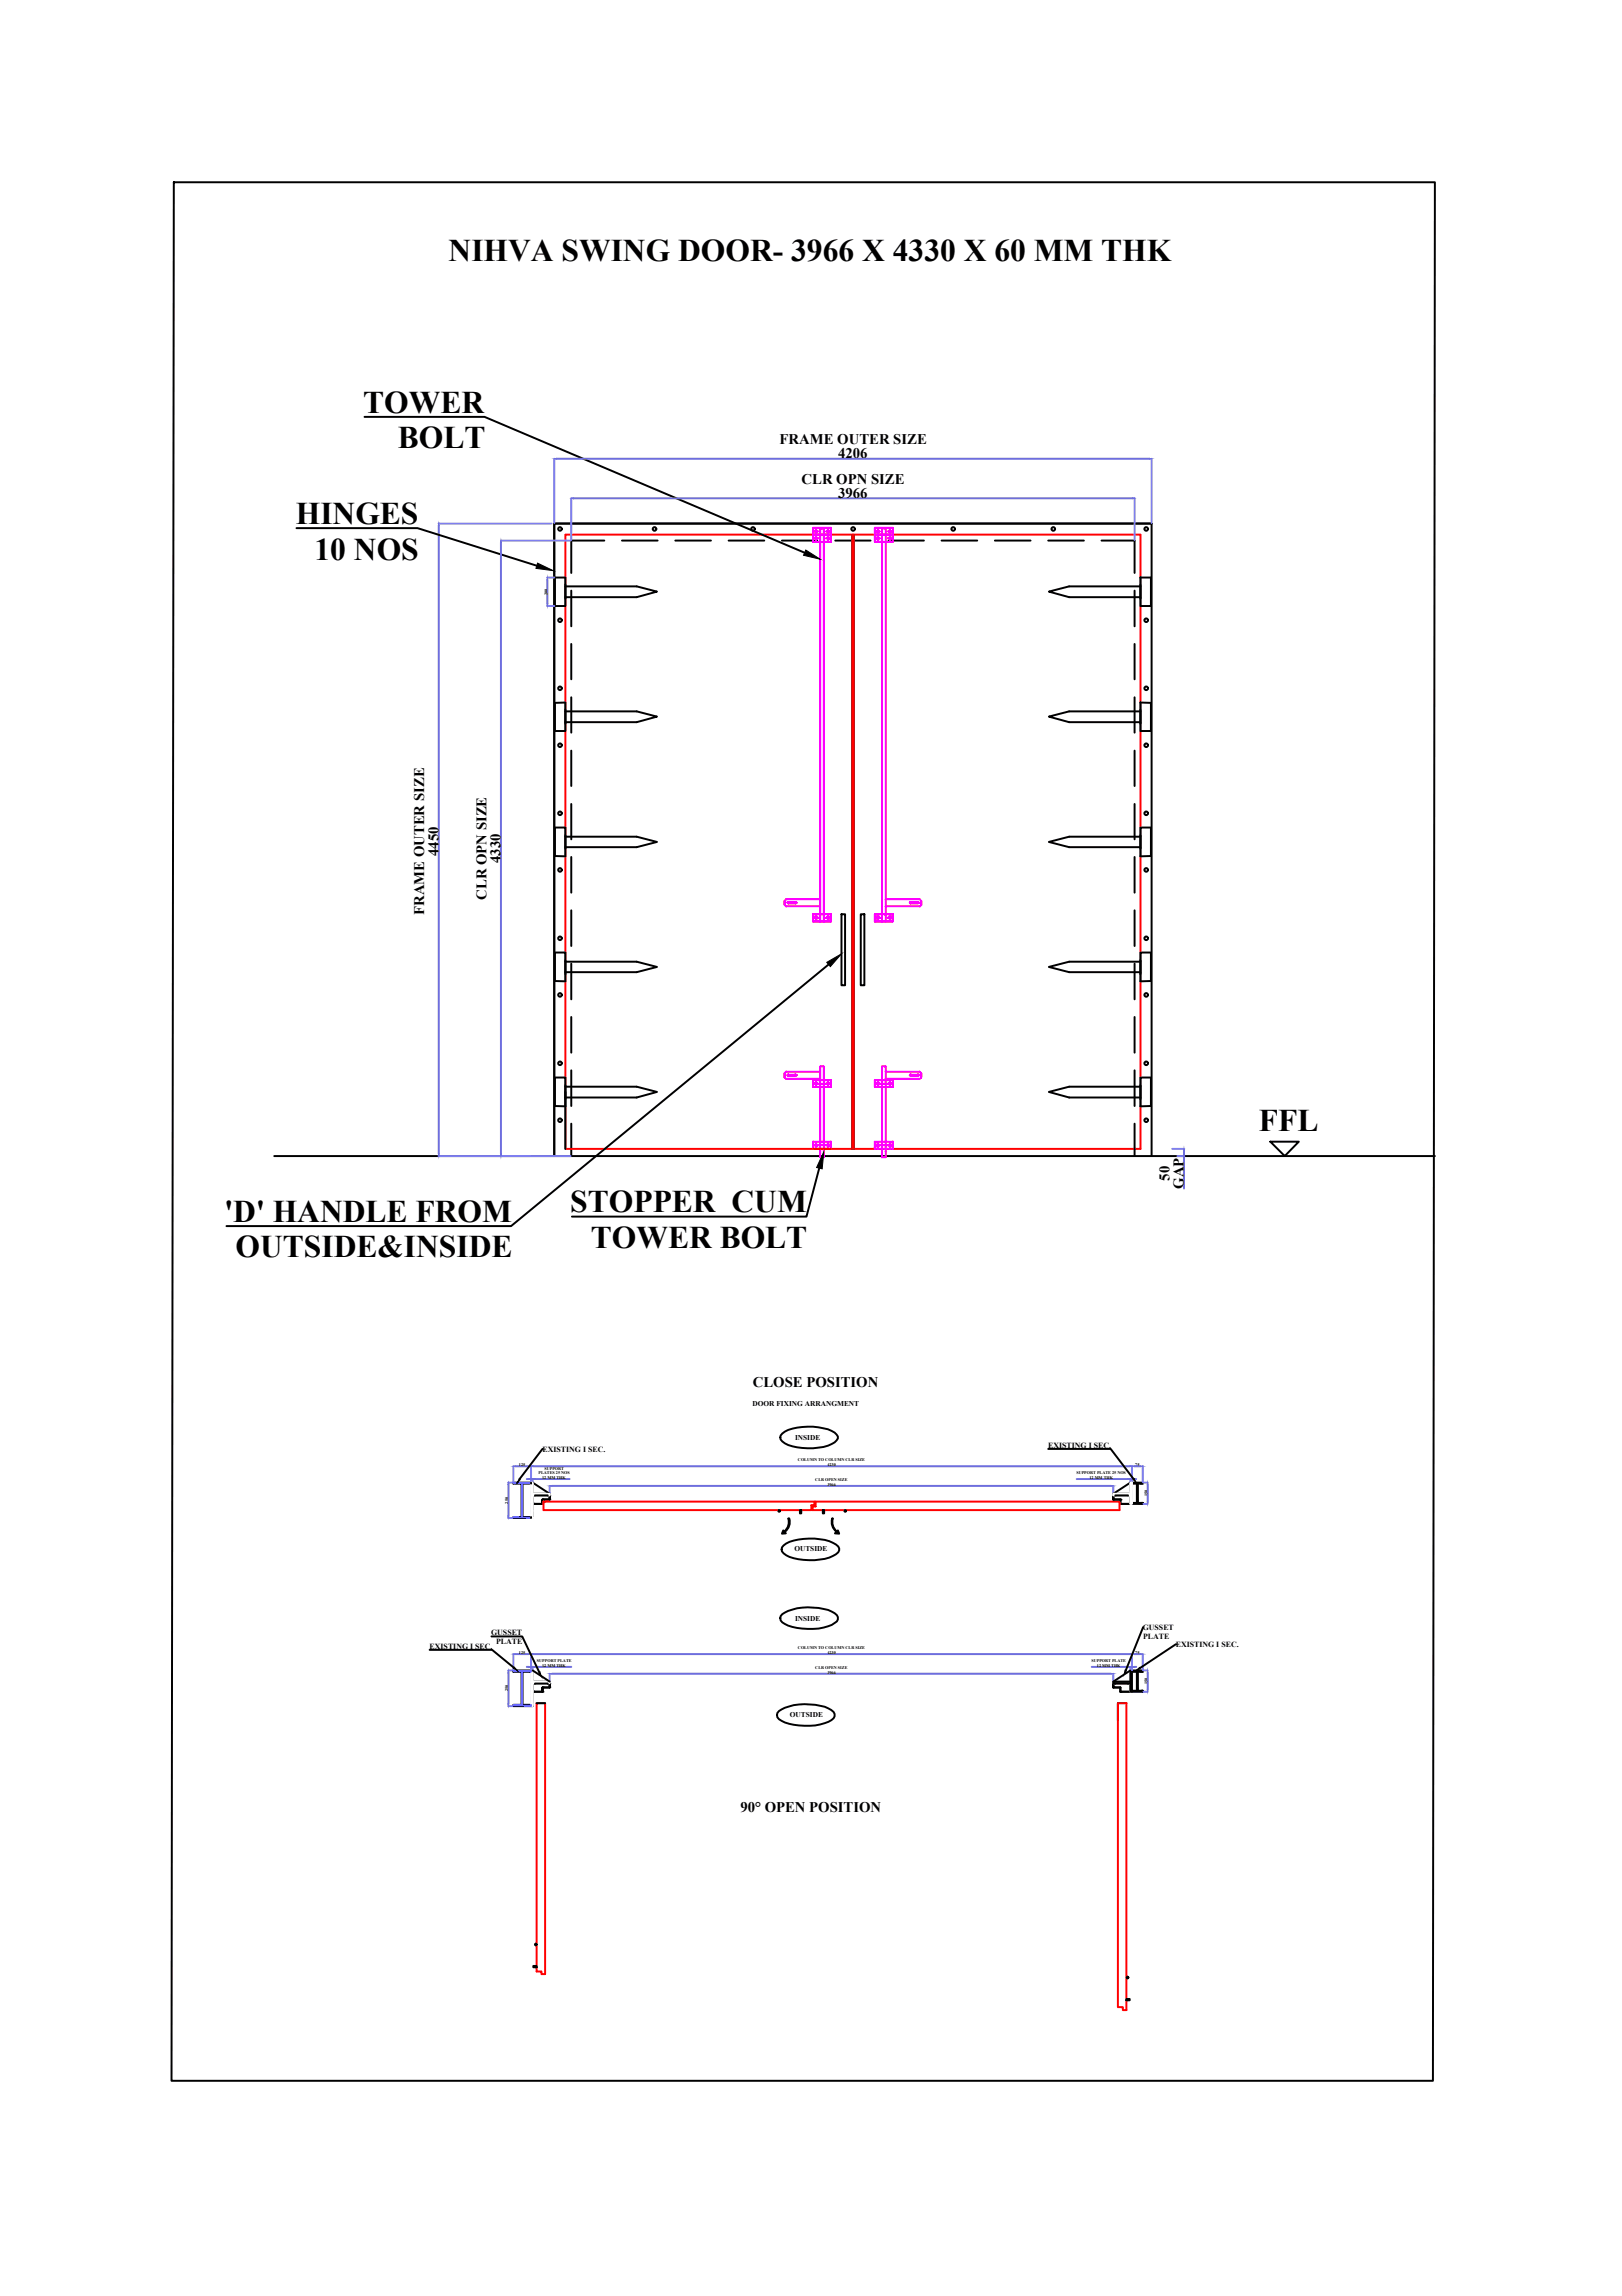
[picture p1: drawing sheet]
<svg xmlns="http://www.w3.org/2000/svg" width="210mm" height="297mm" viewBox="0 0 210 297" stroke-linecap="round" stroke-linejoin="round" font-family="sans-serif">
<defs><g id="words">
<g font-size="4.1">
<text x="58.1" y="33.8">NIHVA SWING DOOR- 3966 X 4330 X 60 MM THK</text>
<text x="47" y="53.4">TOWER</text>
<text x="51.5" y="58">BOLT</text>
<text x="38.3" y="67.8">HINGES</text>
<text x="40.7" y="72.4">10 NOS</text>
<text x="162.9" y="146.3">FFL</text>
<text x="29.1" y="158.1">'D' HANDLE FROM</text>
<text x="73.8" y="156.8">STOPPER CUM</text>
<text x="76.5" y="161.4">TOWER BOLT</text>
<text x="30.5" y="162.6">OUTSIDE&amp;INSIDE</text>
</g>
<g font-size="1.9">
<text x="100.9" y="57.5">FRAME OUTER SIZE</text>
<text x="108.5" y="59.3">4206</text>
<text x="103.7" y="62.6">CLR OPN SIZE</text>
<text x="108.5" y="64.4">3966</text>
<text x="56.7" y="110.7" transform="rotate(-90 56.7 110.7)">4450</text>
<text x="64.8" y="111.6" transform="rotate(-90 64.8 111.6)">4330</text>
<text x="54.9" y="118.4" transform="rotate(-90 54.9 118.4)">FRAME OUTER SIZE</text>
<text x="63" y="116.4" transform="rotate(-90 63 116.4)">CLR OPN SIZE</text>
<text x="151.4" y="152.7" transform="rotate(-90 151.4 152.7)">50</text>
<text x="153.2" y="153.8" transform="rotate(-90 153.2 153.8)">GAP</text>
<text x="97.4" y="179.5">CLOSE POSITION</text>
<text x="95.8" y="234.4">90° OPEN POSITION</text>
</g>
<g font-size="1">
<text x="97.4" y="181.9">DOOR FIXING ARRANGMENT</text>
<text x="70.2" y="187.8">EXISTING I SEC.</text>
<text x="102.9" y="186.3">INSIDE</text>
<text x="135.7" y="187.3">EXISTING I SEC.</text>
<text x="102.8" y="200.7">OUTSIDE</text>
<text x="102.9" y="209.7">INSIDE</text>
<text x="55.6" y="213.3">EXISTING I SEC.</text>
<text x="63.6" y="211.6">GUSSET</text>
<text x="64.2" y="212.7">PLATE</text>
<text x="147.9" y="210.9">GUSSET</text>
<text x="147.9" y="212">PLATE</text>
<text x="152.2" y="213.1">EXISTING I SEC.</text>
<text x="102.2" y="222.1">OUTSIDE</text>
</g>
<g font-size=".5">
<text x="70.8" y="77" transform="rotate(-90 70.8 77)">200</text>
<text x="67.2" y="189.7">125</text>
<text x="69.7" y="190.8">PLATES 25 NOS</text>
<text x="70.2" y="191.3">12 MM THK</text>
<text x="70.5" y="190.1">SUPPORT</text>
<text x="103.3" y="189.1">COLUMN TO COLUMN CLR SIZE</text>
<text x="105.5" y="191.6">CLR OPEN SIZE</text>
<text x="107.1" y="189.7">4230</text>
<text x="139.3" y="190.8">SUPPORT PLATE 25 NOS</text>
<text x="141" y="191.3">12 MM THK</text>
<text x="146.9" y="189.7">75</text>
<text x="65.8" y="194.5" transform="rotate(-90 65.8 194.5)">250</text>
<text x="107.1" y="192.2">3966</text>
<text x="148.5" y="193.6" transform="rotate(-90 148.5 193.6)">150</text>
<text x="67.2" y="214">125</text>
<text x="69.5" y="215.1">SUPPORT PLATE</text>
<text x="70.2" y="215.6">12 MM THK</text>
<text x="103.3" y="213.4">COLUMN TO COLUMN CLR SIZE</text>
<text x="105.5" y="215.9">CLR OPEN SIZE</text>
<text x="107.1" y="214">4230</text>
<text x="141.2" y="215.1">SUPPORT PLATE</text>
<text x="142" y="215.6">12 MM THK</text>
<text x="146.9" y="214">75</text>
<text x="65.8" y="218.8" transform="rotate(-90 65.8 218.8)">250</text>
<text x="107.1" y="216.5">3966</text>
<text x="148.5" y="217.9" transform="rotate(-90 148.5 217.9)">150</text>
</g>
</g></defs>
<!-- layer: 0 -->
<g fill="none" stroke="#000" stroke-width=".25">
<path d="M47.2 53.9h15.5l41.4 17.6M38.4 68.3h15.6l15.5 4.9M71.7 67.7v81.9v-81.9h77.3zM73.2 75.6v1.9M73.9 76.4v4.6M78.2 69.9h-4.3v4.2M80.5 69.9h4.6M82.4 75.9l2.6 .6-2.6 .8h-9.2M87.4 69.9h4.6M94.3 69.9h4.6M101.2 69.9h4.6M108.1 69.9h4.6"/>
<path d="M115 69.9h4.6M121.8 69.9h4.7M128.7 69.9h4.7M135.7 69.9h4.6M138.4 75.9l-2.7 .6 2.7 .8h9.2M142.6 69.9h4.2v4.2M146.8 76.4v4.6M147.6 75.6v1.9M149 67.7v81.9M73.2 91.8v1.8M73.9 83.3v4.6M73.9 90.2v4.6"/>
<path d="M73.9 97.1v4.6M82.4 92l2.6 .7-2.6 .7h-9.2M138.4 92l-2.7 .7 2.7 .7h9.2M146.8 83.3v4.6M146.8 90.2v4.6M146.8 97.1v4.6M147.6 91.8v1.8M73.2 108.2h9.2l2.6 .7-2.6 .7M73.2 108v1.8M73.9 104v4.6M73.9 110.9v4.6M73.9 117.8v4.6"/>
<path d="M108.9 118.3h.5v9.2h-.5zM111.4 118.3h.5v9.2h-.5zM146.8 104v4.6M146.8 110.9v4.6M146.8 117.8v4.6M147.6 108.2h-9.2l-2.7 .7 2.7 .7M147.6 108v1.8M73.2 124.4h9.2l2.6 .7-2.6 .7M73.2 124.2v1.8M73.9 124.7v4.6M73.9 131.6v4.6M73.9 138.5v4.6"/>
<path d="M107.2 124.8l-41.1 33.8h-36.8M146.8 124.7v4.6M146.8 131.6v4.6M146.8 138.5v4.6M147.6 124.4h-9.2l-2.7 .7 2.7 .7M147.6 124.2v1.8M73.2 140.6h9.2l2.6 .7-2.6 .7M73.2 140.4v8.2M73.9 145.4v4.2M106 151.1l-1.6 6.3h-30.4M146.8 145.4v4.2M147.6 140.6h-9.2l-2.7 .7 2.7 .7"/>
<path d="M147.6 140.4v1.8M164.4 147.7h3.7l-1.8 1.9zM68.7 191.8v.1M68.7 196.3v.1M68.9 193.1v.9M68.9 191.8l2.2 1.5M69 194.6h.1M69 194.5h.1M69 193.5h.2zM69 193.5h.1M69 193.5v1M69 194.6h1.2"/>
<path d="M69.2 193.5h1.7M70.2 194h.9v-.3v.3h-.9M70.2 194h.1M70.2 194.5v-.5v.6M70.2 194.6h.1M70.2 187.5l-3 3.8M70.9 193.5h.1M71.1 194h.1M71.1 193.5h-.2h.2v.2v-.2M71.1 193.5h.1M101.2 185.5a5.4 5.4 0 0 1 3.3-.9l1.4 .1a3.7 3.7 0 0 1 2.4 .9l.1 .2a1.09 1.09 0 0 1-.8 1 8 8 0 0 1-6-.1 .79 .79 0 0 1-.6-1zM101.4 199.9a5.4 5.4 0 0 1 3.3-.8h.7a4.6 4.6 0 0 1 3.1 1l.1 .2a.95 .95 0 0 1-.8 1 8 8 0 0 1-6.1-.1 .79 .79 0 0 1-.5-1z"/>
<path d="M135.7 187.5h8l3 3.8M144.1 194h.1M144.1 193.5h.2h-.2v.2v-.2M144.1 193.5h.1M144.3 193.5h.1M144.3 193.5h1.7M145 194h-.9v-.3v.3h.9v.6M145 194h.1M145 194v.5M145 194.6h.1M145 194.6h1.2M146 193.5h.2z"/>
<path d="M146.2 194.6h.1M146.2 194.5h.1M146.2 193.5h.1M146.2 193.5v1M146.3 191.8l-2.2 1.5M55.6 213.4h8.1l2.8 2.4M63.6 211.7h4l2.2 4.6M68.9 217.4v.9M68.9 216.1l2.2 1.5M69 218.9h.1M69 218.8h.1M69 217.8h.2"/>
<path d="M69 218.9h1.2M69.2 217.8h-.2v1M69.2 217.8h1.9M70.2 218.3h.9M70.2 218.8v-.5v.6M70.2 218.9h.1M70.2 218.3h.1M71.1 218.3h.1M71.1 217.8h.1M71.1 218v.3zM71.1 217.8v.2zM71.1 217.8h-.2"/>
<path d="M101.2 208.8a7.3 7.3 0 0 1 6.8-.1 .68 .68 0 0 1 .4 .6 .68 .68 0 0 1-.4 .7 6.9 6.9 0 0 1-4.9 .6 3.4 3.4 0 0 1-2.1-1v-.5zM144.1 218v.3zM144.1 218.3h.9v.6M144.1 218.3h.9v.5M144.1 217.8v.2zM144.1 217.8h.2M144.1 218.3h.1M144.1 217.8h.1M144.1 217.8h1.9M145 218.9h.1M145 218.9h1.2M146 217.8h.2v1"/>
<path d="M146.2 218.9h.1M146.2 218.8h.1M146.2 217.8h-.2M146.3 216.1l-2.2 1.5M147.9 210.5l-2.2 5.6M152.2 212.7l-4.7 3.1M100.8 221.4a7.3 7.3 0 0 1 6.8-.2 .71 .71 0 0 1 .4 .7 .71 .71 0 0 1-.4 .6 7.8 7.8 0 0 1-6.5 .1 .73 .73 0 0 1-.5-.5 .73 .73 0 0 1 .2-.7z"/>
<circle cx="72.5" cy="68.4" r=".23"/>
<circle cx="84.7" cy="68.4" r=".23"/>
<circle cx="97.4" cy="68.4" r=".23"/>
<circle cx="110.4" cy="68.4" r=".23"/>
<circle cx="123.4" cy="68.4" r=".23"/>
<circle cx="136.3" cy="68.4" r=".23"/>
<circle cx="148.3" cy="68.4" r=".23"/>
<circle cx="72.5" cy="96.4" r=".23"/>
<circle cx="72.5" cy="89" r=".23"/>
<circle cx="72.5" cy="80.2" r=".23"/>
<circle cx="148.3" cy="80.2" r=".23"/>
<circle cx="148.3" cy="89" r=".23"/>
<circle cx="148.3" cy="96.4" r=".23"/>
<circle cx="72.5" cy="105.2" r=".23"/>
<circle cx="72.5" cy="112.5" r=".23"/>
<circle cx="148.3" cy="105.2" r=".23"/>
<circle cx="148.3" cy="112.5" r=".23"/>
<circle cx="72.5" cy="121.4" r=".23"/>
<circle cx="72.5" cy="128.7" r=".23"/>
<circle cx="72.5" cy="137.6" r=".23"/>
<circle cx="148.3" cy="128.7" r=".23"/>
<circle cx="148.3" cy="137.6" r=".23"/>
<circle cx="148.3" cy="121.4" r=".23"/>
<circle cx="72.5" cy="144.9" r=".23"/>
<circle cx="148.3" cy="144.9" r=".23"/>
</g>
<path d="M73.2 69.2h37.1v79.4h-37.1zM110.5 69.2h37.1v79.4h-37.1zM105.2 148.6h2.3M70.3 194.3h35.1v.4h-.4v.7h-34.7zM105.6 194.3h39.3v1.1h-39.7v-.5h.4zM69.4 220.3h1.1v35.1h-.4v-.3h-.7zM144.7 220.3h1.1v39.8h-.5v-.4h-.6z" fill="none" stroke="#f00" stroke-width=".25"/>
<!-- layer: Layer3 -->
<g fill="none" stroke="#000" stroke-width=".25">
<path d="M22.5 23.6h163.2l-.3 245.6h-163.2zM71.8 74.7h1.4v3.7h-1.4zM73.2 75.9h9.2M110.3 69.2v79.4M110.5 69.2v79.4M138.4 75.9h9.2M147.6 74.7h1.3v3.7h-1.3zM71.8 90.9h1.4v3.7h-1.4zM73.2 92h9.2M138.4 92h9.2M147.6 90.9h1.3v3.7h-1.3zM71.8 107.1h1.4v3.7l-1.4-.1z"/>
<path d="M73.2 109.6h9.2M138.4 109.6h9.2M147.6 107.1h1.3v3.6l-1.3 .1zM71.8 139.4h1.4v3.7h-1.4zM71.8 123.2h1.4v3.8l-1.4-.1zM73.2 125.8h9.2M138.4 125.8h9.2M147.6 139.4h1.3v3.7h-1.3zM147.6 123.2h1.3v3.7l-1.3 .1zM35.5 149.6h150.2M73.2 142h9.2M138.4 142h9.2"/>
<path d="M66.4 191.8h2.3v.1h-1.1v4.4h1.1v.1h-2.3v-.1h1.1v-4.4h-1.1zM68.7 191.8h.2v4.6h-.2zM68.9 193.3h2.2v.2h-2.2M70.3 194.3h.2M101.5 198.2l-.1-.2-.2 .4h.5l-.2-.2M102 196.5a1.55 1.55 0 0 1-.5 1.6M102 196.5h.1M102.1 196.5a1.55 1.55 0 0 1-.5 1.7M103.5 195.4h.2v.4h-.2zM106.5 195.4h.2v.4h-.2zM107.7 196.5h.1M107.7 196.5a1.55 1.55 0 0 0 .6 1.7l.1-.2 .2 .4h-.6l.2-.2"/>
<path d="M107.8 196.5a1.55 1.55 0 0 0 .5 1.6M146.3 193.3h-2.2v.2h2.2M146.3 191.8h.2v2.8h-.2zM147.7 194.4h.2h-.7v-2.5h.7v-.1h-1.4v.1h.6v2.5h-.6v.2h1.4v-.2M66.4 216.1h2.3v.2h-1.1v4.3h1.1v.1h-2.3v-.1h1.1v-4.3h-1.1zM68.7 216.1h.2v4.6h-.2zM68.9 217.6h2.2v.2h-2.2M146.3 217.6h-2.2v.2h2.2M146.3 216.1h.2v2.8h-.2zM147.7 218.7h.2h-.7v-2.4h.7v-.2h-1.4v.2h.6v2.4h-.6v.2h1.4v-.2M69.4 220.3h1.1M145.8 220.3h-1.1v2.3"/>
<path d="M69 254.3h.4v.2h-.4zM145.8 258.6h.4v.2h-.4z"/>
<circle cx="100.8" cy="195.5" r=".11"/>
<circle cx="109.4" cy="195.5" r=".11"/>
<circle cx="69.3" cy="251.6" r=".11"/>
<circle cx="145.9" cy="255.8" r=".11"/>
</g>
<!-- layer: Layer1 -->
<g fill="none" stroke="#f0f" stroke-width=".25">
<path d="M105.2 68.3h2.3v.9h-2.3h2.3v.9h-2.3zM105.3 69.6h.6M105.3 68.7h.6M105.6 68.4v.6M105.6 69.3v.7M106.1 68.8v-.4h.5v.4M106.1 68.3v50.9M106.6 68.3v50.9M106.9 69.6h.6M106.9 68.7h.6M107.2 68.4v.6M107.2 69.3v.7"/>
<path d="M113.2 68.3h2.3v1.8h-2.3v-.9h2.3h-2.3zM113.3 69.6h.6M113.3 68.7h.6M113.6 68.4v.6M113.6 69.3v.7M114.1 68.3v50.9M114.6 68.4h-.5v.4M114.6 68.3v50.9M114.9 69.6h.6M114.9 68.7h.6M115.2 68.4v.6M115.2 69.3v.7"/>
<path d="M101.5 116.5v.6M101.9 116.8l.1 .1h.9M101.9 116.8h.1M102 116.7h.9M102 116.7l-.1 .1M102.9 116.7l.2 .1-.2 .1M103 116.8h.1M105.2 118.3h2.3v.9h-2.3zM105.3 118.7h.6M105.6 118.4v.6M106.1 116.3h-4.4l-.2 .2v.6l.2 .2h4.4M106.9 118.7h.6"/>
<path d="M107.2 118.4v.6M113.2 118.3h2.3v.9h-2.3zM113.3 118.7h.6M113.6 118.4v.6M114.6 116.3h4.4l.2 .2v.6l-.2 .2h-4.4M114.9 118.7h.6M115.2 118.4v.6M117.7 116.8h.1M117.7 116.8l.1 .1M117.8 116.7h1M117.8 116.7l-.1 .1M118.8 116.7l.1 .1-.1 .1h-1"/>
<path d="M118.8 116.8h.1M119.2 116.5v.6M101.5 138.9v.5M101.9 139.1h.1M102 139h.9M102 139l-.1 .1 .1 .1h.9M102.9 139l.2 .1-.2 .1M103 139.1h.1M105.2 139.7h2.3v.9h-2.3zM105.6 139.7v.9M106.1 138h.5v11.7h-.5zM106.1 138.6h-4.4l-.2 .3v.5l.2 .2h4.4"/>
<path d="M107.2 139.7v.9M113.2 139.7h2.3v.9h-2.3zM113.6 139.7v.9M114.1 138h.5v11.7h-.5zM114.6 138.6h4.4l.2 .3v.5l-.2 .2h-4.4M115.2 139.7v.9M117.7 139.1h.1M117.8 139h1M117.8 139l-.1 .1 .1 .1M118.8 139l.1 .1-.1 .1h-1M118.8 139.1h.1M119.2 138.9v.5"/>
<path d="M105.2 148.6v-.9h2.3v.9M105.2 148.2h2.3M105.2 140.2h2.3M105.6 147.7v.9M107.2 147.7v.9M113.2 147.7h2.3v.9h-2.3zM113.2 148.2h2.3M113.2 140.2h2.3M113.6 147.7v.9M115.2 147.7v.9"/>
<circle cx="105.6" cy="68.7" r=".15"/>
<circle cx="105.6" cy="69.6" r=".15"/>
<circle cx="107.2" cy="69.6" r=".15"/>
<circle cx="107.2" cy="68.7" r=".15"/>
<circle cx="113.6" cy="68.7" r=".15"/>
<circle cx="113.6" cy="69.6" r=".15"/>
<circle cx="115.2" cy="69.6" r=".15"/>
<circle cx="115.2" cy="68.7" r=".15"/>
<circle cx="105.6" cy="118.7" r=".15"/>
<circle cx="107.2" cy="118.7" r=".15"/>
<circle cx="113.6" cy="118.7" r=".15"/>
<circle cx="115.2" cy="118.7" r=".15"/>
<circle cx="105.6" cy="140.2" r=".15"/>
<circle cx="105.6" cy="148.1" r=".15"/>
<circle cx="107.2" cy="148.1" r=".15"/>
<circle cx="107.2" cy="140.2" r=".15"/>
<circle cx="113.6" cy="148.1" r=".15"/>
<circle cx="113.6" cy="140.2" r=".15"/>
<circle cx="115.2" cy="148.1" r=".15"/>
<circle cx="115.2" cy="140.2" r=".15"/>
</g>
<!-- layer: 0 -->
<path d="M69.6 72.9l2 .9-2.2-.3zM104.3 71.2l1.8 1.1-2.1-.5zM107 124.5l1.9-1.1-1.4 1.7zM106.6 149l-.2 2.2-.7-.2zM67.2 191.3l.1 .1-.4 .4zM146.8 191.3l.2 .5-.3-.4zM66.6 215.7l.3 .4-.5-.3zM69.7 216.4l.2-.1 .1 .5zM145.6 216.1l.2 .1-.3 .4zM147 216.1l.5-.4v.2z" fill="#000" stroke="#000" stroke-width=".13"/>
<!-- layer: Layer3 -->
<g fill="none" stroke="#7f7fff" stroke-width=".25">
<path d="M56.7 67.7h14.7M56.7 149.6h11.9M151.7 148.6h1.6M152.4 149.6h.9M65.8 191.8h.5M65.8 196.4h.5M66.4 189.7v2M68.7 189.7v2M68.9 191.3v.4M71.1 192.2v1.2M144.1 192.2v1.2M146.3 191.3v.4"/>
<path d="M146.5 189.7v2M147.9 189.7v2M148 191.8h.5M148 194.6h.5M65.8 216.1h.5M66.4 214v2M68.7 214v2M68.9 215.6v.4M71.1 216.5v1.2M144.1 216.5v1.2M146.3 215.6v.4M146.5 214v2"/>
<path d="M147.9 214v2M148 216.1h.5M148 218.9h.5M65.8 220.7h.5"/>
</g>
<g fill="none" stroke="#6e6edd" stroke-width=".25">
<path d="M56.8 68v81.3M153.2 148.9v.4M153.2 149.6v4.2M65.8 192.1v4M66.7 189.7h1.7M68.2 191.3h.2M68.7 191.3h.2M69 189.7h77.2M69.2 191.3h4.5M71.4 192.2h72.4M139.3 191.3h6.7M146.3 191.3h.2"/>
<path d="M146.8 189.7h.8M146.8 191.3h.2M148.5 192.1v2.2M65.8 216.4v4M66.7 214h1.7M68.2 215.6h.2M68.7 215.6h.2M69 214h77.2M69.2 215.6h4.7M71.4 216.5h72.4M141.3 215.6h4.7M146.3 215.6h.2"/>
<path d="M146.8 214h.8M146.8 215.6h.2M148.5 216.4v2.2"/>
</g>
<g fill="#6e6edd" stroke="#6e6edd" stroke-width=".13">
<path d="M56.8 67.7v.3h-.1z"/>
<path d="M56.7 149.3h.1v.3z"/>
<path d="M153.2 148.6l.1 .3h-.1z"/>
<path d="M153.2 149.3h.1l-.1 .3z"/>
<path d="M71.1 192.2h.3v.1z"/>
<path d="M143.8 192.2h.3l-.3 .1z"/>
<path d="M65.8 191.8v.3h-.1z"/>
<path d="M65.7 196.1h.1v.3z"/>
<path d="M148.5 191.8l.1 .3h-.1z"/>
<path d="M148.5 194.3h.1l-.1 .3z"/>
<path d="M68.7 189.7l.3-.1v.1z"/>
<path d="M146.2 189.6l.3 .1h-.3z"/>
<path d="M66.4 189.7h.3z"/>
<path d="M68.4 189.7h.3h-.3z"/>
<path d="M146.5 189.7h.3z"/>
<path d="M147.6 189.7h.3h-.3z"/>
<path d="M68.4 191.3h.3l-.3 .1z"/>
<path d="M68.9 191.3h.3v.1z"/>
<path d="M146.5 191.3h.3v.1z"/>
<path d="M146 191.3h.3l-.3 .1z"/>
<path d="M71.1 216.5h.3v.1z"/>
<path d="M143.8 216.5h.3l-.3 .1z"/>
<path d="M65.8 216.1v.3h-.1z"/>
<path d="M65.7 220.4h.1v.3z"/>
<path d="M148.5 216.1l.1 .3h-.1z"/>
<path d="M148.5 218.6h.1l-.1 .3z"/>
<path d="M68.7 214h.3z"/>
<path d="M146.2 214h.3h-.3z"/>
<path d="M66.4 214h.3z"/>
<path d="M68.4 214h.3h-.3z"/>
<path d="M146.5 214h.3z"/>
<path d="M147.6 214h.3h-.3z"/>
<path d="M68.4 215.6h.3l-.3 .1z"/>
<path d="M68.9 215.6h.3v.1z"/>
<path d="M146.5 215.6h.3v.1z"/>
<path d="M146 215.6h.3l-.3 .1z"/>
</g>
<g fill="#00f" stroke="#00f" stroke-width=".13">
<path d="M146.5 191.8l1.4 .1v-.1zM146.5 191.8l1.4 .1h-1.4z"/>
<path d="M66.4 191.8l2.3 .1v-.1zM66.4 191.8l2.3 .1h-2.3z"/>
<path d="M147.1 191.9l.1 2.5v-2.5zM147.1 191.9l.1 2.5h-.1z"/>
<path d="M146.5 194.4l1.4 .2v-.2zM146.5 194.4l1.4 .2h-1.4z"/>
<path d="M67.5 191.9l.1 4.4v-4.4zM67.5 191.9l.1 4.4h-.1z"/>
<path d="M66.4 196.3l2.3 .1v-.1zM66.4 196.3l2.3 .1h-2.3z"/>
<path d="M146.5 216.1l1.4 .2v-.2zM146.5 216.1l1.4 .2h-1.4z"/>
<path d="M66.4 216.1l2.3 .2v-.2zM66.4 216.1l2.3 .2h-2.3z"/>
<path d="M147.1 216.3l.1 2.4v-2.4zM147.1 216.3l.1 2.4h-.1z"/>
<path d="M146.5 218.7l1.4 .2v-.2zM146.5 218.7l1.4 .2h-1.4z"/>
<path d="M67.5 216.3l.1 4.3v-4.3zM67.5 216.3l.1 4.3h-.1z"/>
<path d="M66.4 220.6l2.3 .1v-.1zM66.4 220.6l2.3 .1h-2.3z"/>
</g>
<!-- layer: 0 -->
<path d="M71.7 59.4v8.2M149 59.4v8.2M64.8 69.9h9M70.8 74.7h.9M70.8 78.4h.9M73.9 64.4v5.5M146.8 64.4v5.5M64.8 149.6h9" fill="none" stroke="#7f7fff" stroke-width=".25"/>
<path d="M72 59.4h76.8M64.8 70.2v79.1M70.8 75v3.1M74.2 64.5h72.4" fill="none" stroke="#6e6edd" stroke-width=".25"/>
<g fill="#6e6edd" stroke="#6e6edd" stroke-width=".13">
<path d="M73.9 64.5l.3-.1v.1z"/>
<path d="M146.6 64.4l.2 .1h-.2z"/>
<path d="M71.7 59.4l.3-.1v.1z"/>
<path d="M148.8 59.3l.2 .1h-.2z"/>
<path d="M64.8 69.9l.1 .3h-.1z"/>
<path d="M64.8 149.3h.1l-.1 .3z"/>
<path d="M70.8 74.7l.1 .3h-.1z"/>
<path d="M70.8 78.1h.1l-.1 .3z"/>
</g>
<g fill="none" stroke="#fff" stroke-width=".25">
<path d="M68.7 191.8h.1M68.8 191.8l-.1 .1M68.9 191.8l-.2 .2M68.9 196.4h.1M68.9 191.9l-.2 .2M68.9 191.9l-.2 .3M68.9 192l-.2 .2M68.9 192.1l-.2 .2M68.9 192.2l-.2 .2M68.9 192.2l-.2 .3M68.9 192.3l-.2 .3M68.9 192.4l-.2 .3"/>
<path d="M68.9 192.5l-.2 .2M68.9 192.6l-.2 .2M68.9 192.7l-.2 .2M68.9 192.7l-.2 .3M68.9 192.8l-.2 .2M68.9 192.9l-.2 .2M68.9 193l-.2 .2M68.9 193.1l-.2 .2M68.9 193.2l-.2 .2M68.9 193.3l-.2 .2M68.9 193.5l-.2 .2M68.9 193.6l-.2 .2"/>
<path d="M68.9 193.7l-.2 .2M68.9 193.7l-.2 .3M68.9 193.8l-.2 .3M68.9 193.9l-.2 .2M68.9 194l-.2 .2M68.9 194.1l-.2 .2M68.9 194.1l-.2 .3M68.9 194.2l-.2 .2M68.9 194.3l-.2 .2M68.9 194.4l-.2 .2M68.9 194.5l-.2 .2M68.9 194.6l-.2 .2"/>
<path d="M68.9 194.6l-.2 .3M68.9 194.7l-.2 .2M68.9 194.8l-.2 .2M68.9 194.9l-.2 .2M68.9 195l-.2 .2M68.9 195.1l-.2 .2M68.9 195.2l-.2 .2M68.9 195.2l-.2 .3M68.9 195.3l-.2 .2M68.9 195.4l-.2 .2M68.9 195.5l-.2 .2M68.9 195.5l-.2 .3"/>
<path d="M68.9 195.6l-.2 .3M68.9 195.7l-.2 .3M68.9 195.8l-.2 .2M68.9 195.9l-.2 .2M68.9 196l-.2 .2M68.9 196l-.2 .3M68.9 196.1l-.2 .2M68.9 196.2l-.1 .2M68.9 196.3l-.1 .1M69 193.3l-.3 .2M69.1 193.3l-.4 .3M69.2 193.3l-.2 .2"/>
<path d="M69.3 193.3l-.2 .2M69.4 193.3l-.3 .2M69.4 193.3l-.2 .2M69.5 193.3l-.2 .2M69.6 193.3l-.2 .2M69.7 193.3l-.3 .2M69.8 193.3l-.3 .2M69.9 193.3l-.3 .2M69.9 193.3l-.2 .2M70 193.3l-.2 .2M70.1 193.3l-.2 .2M70.2 193.3l-.3 .2"/>
<path d="M70.2 193.3l-.2 .2M70.3 193.3l-.2 .2M70.4 193.3l-.2 .2M70.5 193.3l-.2 .2M70.6 193.3l-.2 .2M70.7 193.3l-.2 .2M70.8 193.3l-.3 .2M70.8 193.3l-.2 .2M70.9 193.3l-.2 .2M71 193.3l-.2 .2M71.1 193.3l-.2 .2M71.1 193.3l-.1 .2"/>
<path d="M71.1 193.4v.1M144.1 193.3h.1M144.2 193.3h-.1M144.2 193.3l-.1 .1M144.3 193.3l-.2 .2M144.4 193.3l-.2 .2M144.5 193.3l-.3 .2M144.6 193.3l-.3 .2M144.6 193.3l-.2 .2M144.7 193.3l-.2 .2M144.8 193.3l-.2 .2M144.9 193.3l-.2 .2"/>
<path d="M145 193.3l-.2 .2M145.1 193.3l-.2 .2M145.2 193.3l-.2 .2M145.3 193.3l-.2 .2M145.4 193.3l-.2 .2M145.5 193.3l-.2 .2M145.6 193.3l-.3 .2M145.6 193.3l-.2 .2M145.7 193.3l-.2 .2M145.8 193.3l-.2 .2M145.9 193.3l-.2 .2M146 193.3l-.3 .2"/>
<path d="M146.1 193.3l-.3 .2M146.1 193.3l-.2 .2M146.2 193.3l-.2 .2M146.3 191.8v.1M146.4 191.8l-.1 .1M146.5 193l-.4 .5M146.5 193.1l-.4 .4M146.5 193.2l-.3 .3M146.5 191.8l-.2 .2M146.5 191.9l-.2 .2M146.5 192l-.2 .2M146.5 192.1l-.2 .2"/>
<path d="M146.5 192.2l-.2 .2M146.5 192.3l-.2 .2M146.5 192.4l-.2 .2M146.5 192.4l-.2 .3M146.5 192.5l-.2 .3M146.5 192.6l-.2 .3M146.5 192.7l-.2 .3M146.5 192.8l-.2 .2M146.5 192.9l-.2 .2M146.5 193l-.2 .2M146.5 193.3l-.2 .2M146.5 193.4l-.2 .2"/>
<path d="M146.5 193.5l-.2 .2M146.5 193.5l-.2 .3M146.5 193.6l-.2 .2M146.5 193.7l-.2 .2M146.5 193.8l-.2 .2M146.5 193.9l-.2 .2M146.5 194l-.2 .2M146.5 194.1l-.2 .2M146.5 194.1l-.2 .3M146.5 194.2l-.2 .2M146.5 194.3l-.2 .2M146.5 194.4l-.2 .2"/>
<path d="M146.5 194.4l-.1 .2M146.5 194.5l-.1 .1M68.8 216.1l-.1 .1M68.9 216.1l-.2 .2M68.9 216.2l-.2 .2M68.9 216.3l-.2 .2M68.9 216.4l-.2 .2M68.9 216.5l-.2 .2M68.9 216.6l-.2 .2M68.9 216.7l-.2 .2M68.9 216.8l-.2 .2M68.9 216.9l-.2 .2"/>
<path d="M68.9 217l-.2 .2M68.9 217l-.2 .3M68.9 217.1l-.2 .2M68.9 217.2l-.2 .2M68.9 217.3l-.2 .2M68.9 217.3l-.2 .3M68.9 217.4l-.2 .2M68.9 217.5l-.2 .2M68.9 217.8l-.2 .3M68.9 217.9l-.2 .2M68.9 218l-.2 .2M68.9 218.1l-.2 .2"/>
<path d="M68.9 218.2l-.2 .2M68.9 218.3l-.2 .2M68.9 218.4l-.2 .2M68.9 218.4l-.2 .3M68.9 218.5l-.2 .2M68.9 218.6l-.2 .2M68.9 218.7l-.2 .2M68.9 218.7l-.2 .3M68.9 218.8l-.2 .3M68.9 218.9l-.2 .3M68.9 219l-.2 .2M68.9 219.1l-.2 .2"/>
<path d="M68.9 219.2l-.2 .2M68.9 219.2l-.2 .3M68.9 219.3l-.2 .2M68.9 219.4l-.2 .2M68.9 219.5l-.2 .2M68.9 219.6l-.2 .2M68.9 219.7l-.2 .2M68.9 219.8l-.2 .2M68.9 219.9l-.2 .2M69 217.6l-.3 .2M69.1 217.6l-.4 .3M69.1 217.6l-.4 .4"/>
<path d="M69.2 217.6l-.2 .2M69.3 217.6l-.2 .2M69.4 217.6l-.2 .2M69.5 217.6l-.2 .2M69.6 217.6l-.2 .2M69.7 217.6l-.3 .2M69.7 217.6l-.2 .2M69.8 217.6l-.2 .2M69.9 217.6l-.2 .2M70 217.6l-.2 .2M70.1 217.6l-.3 .2M70.2 217.6l-.3 .2"/>
<path d="M70.2 217.6l-.2 .2M70.3 217.6l-.2 .2M70.4 217.6l-.2 .2M70.5 217.6l-.3 .2M70.5 217.6l-.2 .2M70.6 217.6l-.2 .2M70.7 217.6l-.2 .2M70.8 217.6l-.2 .2M70.9 217.6l-.2 .2M71 217.6l-.2 .2M71.1 217.6l-.2 .2M71.1 217.6l-.1 .2"/>
<path d="M71.1 217.7v.1M144.1 217.6h.1M144.2 217.6l-.1 .1M144.3 217.6l-.2 .2M144.4 217.6l-.2 .2M144.5 217.6l-.3 .2M144.5 217.6l-.2 .2M144.6 217.6l-.2 .2M144.7 217.6l-.2 .2M144.8 217.6l-.3 .2M144.9 217.6l-.3 .2M145 217.6l-.3 .2"/>
<path d="M145 217.6l-.2 .2M145.1 217.6l-.2 .2M145.2 217.6l-.2 .2M145.3 217.6l-.3 .2M145.3 217.6l-.2 .2M145.4 217.6l-.2 .2M145.5 217.6l-.2 .2M145.6 217.6l-.2 .2M145.7 217.6l-.2 .2M145.8 217.6l-.2 .2M145.9 217.6l-.3 .2M145.9 217.6l-.2 .2"/>
<path d="M146 217.6l-.2 .2M146.1 217.6l-.2 .2M146.2 217.6l-.2 .2M146.3 216.1v.1M146.4 216.1l-.1 .1M146.4 216.1l-.1 .2M146.5 217.3l-.4 .5M146.5 217.4l-.4 .4M146.5 217.5l-.3 .3M146.5 216.2l-.2 .2M146.5 216.2l-.2 .3M146.5 216.3l-.2 .2"/>
<path d="M146.5 216.4l-.2 .2M146.5 216.5l-.2 .2M146.5 216.6l-.2 .2M146.5 216.7l-.2 .2M146.5 216.7l-.2 .3M146.5 216.8l-.2 .2M146.5 216.9l-.2 .2M146.5 217l-.2 .2M146.5 217.1l-.2 .2M146.5 217.2l-.2 .2M146.5 217.3l-.2 .2M146.5 217.6l-.2 .2"/>
<path d="M146.5 217.6l-.2 .3M146.5 217.7l-.2 .3M146.5 217.8l-.2 .2M146.5 217.9l-.2 .2M146.5 218l-.2 .2M146.5 218.1l-.2 .2M146.5 218.1l-.2 .3M146.5 218.2l-.2 .2M146.5 218.3l-.2 .2M146.5 218.4l-.2 .2M146.5 218.5l-.2 .2M146.5 218.6l-.2 .2"/>
<path d="M146.5 218.7l-.2 .2M146.5 218.7l-.1 .2M146.5 218.8l-.1 .1M68.9 220l-.2 .2M68.9 220.1l-.2 .2M68.9 220.2l-.2 .2M68.9 220.3l-.2 .2M68.9 220.3l-.2 .3M68.9 220.4l-.2 .2M68.9 220.5l-.2 .2M68.9 220.6l-.1 .1M68.9 220.6v.1"/>
</g>
<use href="#words"/>
</svg>
